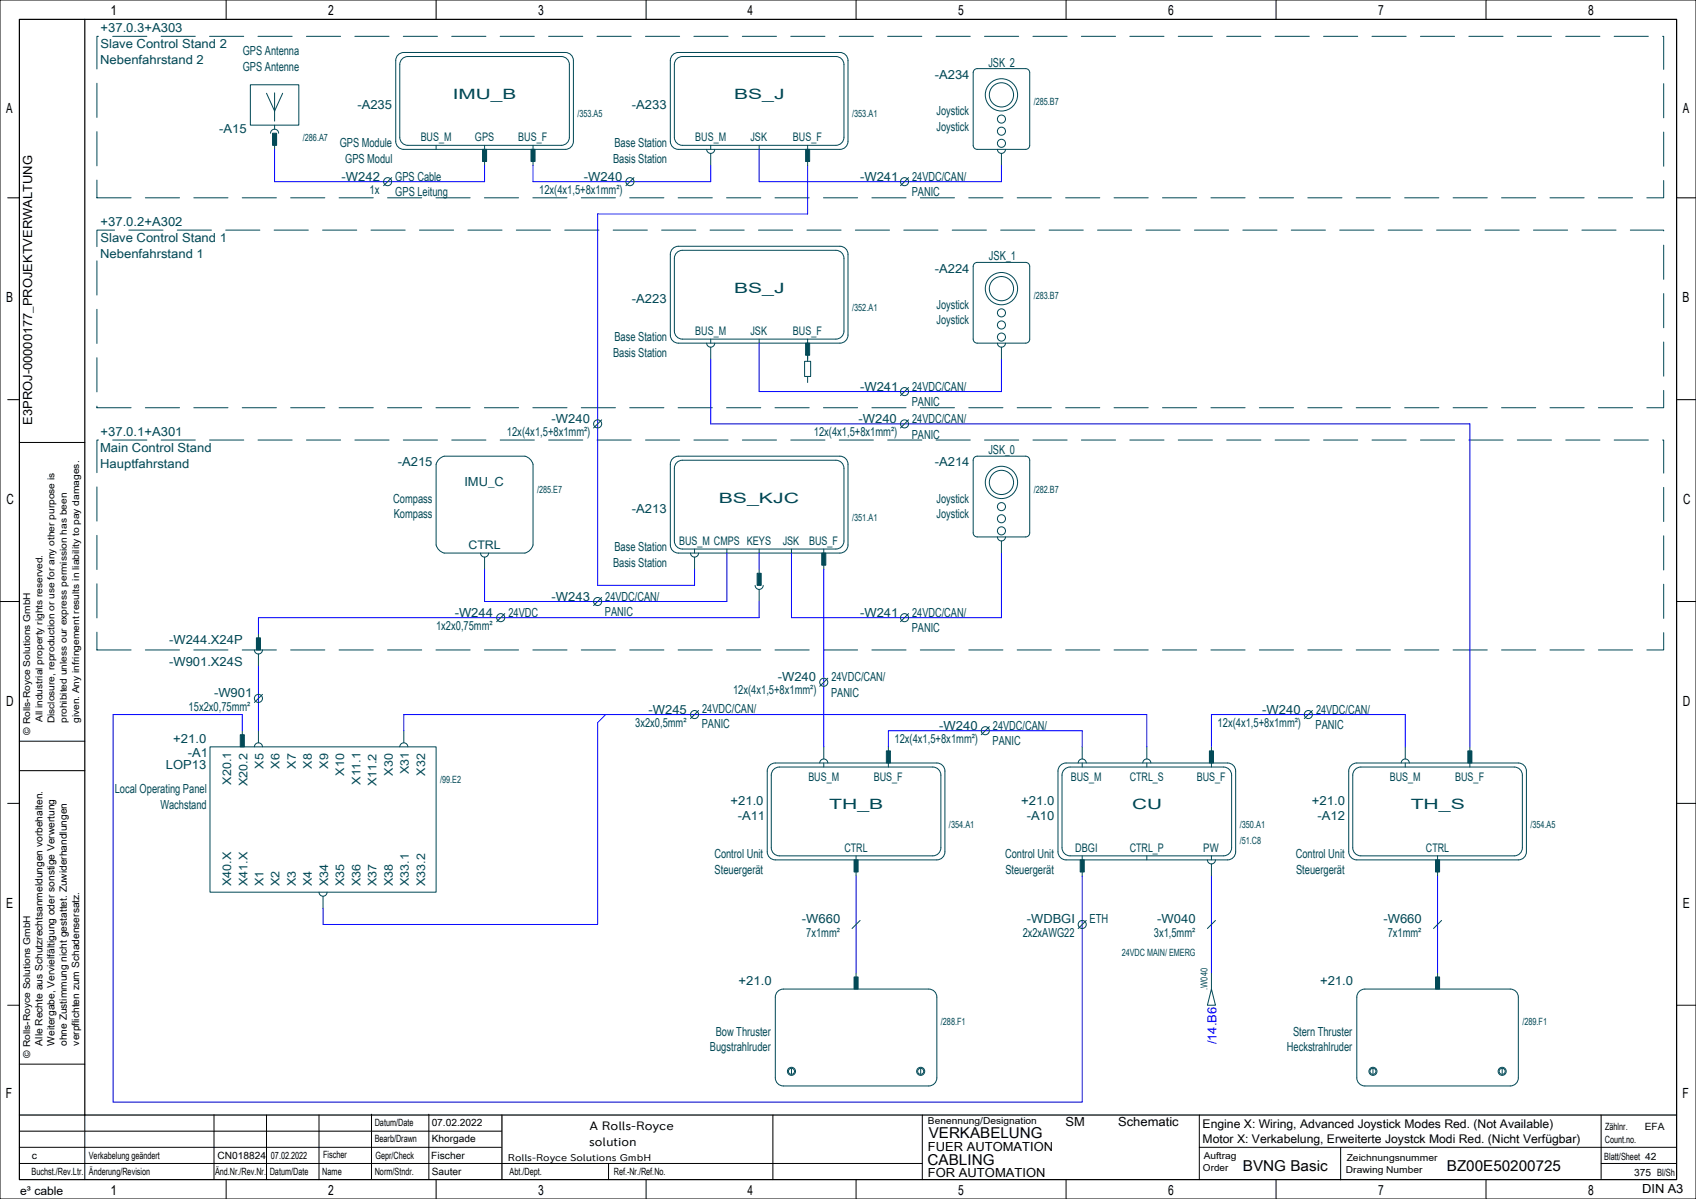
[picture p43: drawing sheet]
<svg xmlns="http://www.w3.org/2000/svg" width="420mm" height="297mm" viewBox="0 0 420 297" stroke-linecap="round" stroke-linejoin="round" font-family="sans-serif">
<defs><g id="words">
<g font-size="3.7">
<text x="230" y="282">VERKABELUNG</text>
<text x="229.7" y="288.5">CABLING</text>
<text x="307.8" y="290">BVNG Basic</text>
<text x="358.3" y="290">BZ00E50200725</text>
</g>
<g font-size="3.5">
<text x="27.3" y="3.8">1</text>
<text x="81.3" y="3.8">2</text>
<text x="133.3" y="3.8">3</text>
<text x="185.1" y="3.8">4</text>
<text x="237.3" y="3.8">5</text>
<text x="289.3" y="3.8">6</text>
<text x="341.3" y="3.8">7</text>
<text x="393.3" y="3.8">8</text>
<text x="1.5" y="28.1">A</text>
<text x="416.7" y="28.1">A</text>
<text x="1.5" y="74.9">B</text>
<text x="416.7" y="74.9">B</text>
<text x="1.6" y="124.9">C</text>
<text x="416.8" y="124.9">C</text>
<text x="1.5" y="174.9">D</text>
<text x="416.7" y="174.9">D</text>
<text x="1.5" y="224.9">E</text>
<text x="416.7" y="224.9">E</text>
<text x="1.5" y="271.9">F</text>
<text x="416.7" y="271.9">F</text>
<text x="27.3" y="296">1</text>
<text x="81.3" y="296">2</text>
<text x="133.3" y="296">3</text>
<text x="185.1" y="296">4</text>
<text x="237.3" y="296">5</text>
<text x="289.3" y="296">6</text>
<text x="341.3" y="296">7</text>
<text x="393.3" y="296">8</text>
</g>
<g font-size="3.5" fill="#004855">
<text x="112.1" y="24.5">IMU_B</text>
<text x="181.8" y="24.5">BS_J</text>
<text x="181.8" y="72.5">BS_J</text>
<text x="178" y="124.5">BS_KJC</text>
<text x="205.3" y="200.5">TH_B</text>
<text x="280.3" y="200.5">CU</text>
<text x="349.3" y="200.5">TH_S</text>
</g>
<g font-size="3.1" fill="#004855">
<text x="24.9" y="8">+37.0.3+A303</text>
<text x="24.8" y="15.9">Nebenfahrstand 2</text>
<text x="24.9" y="12">Slave Control Stand 2</text>
<text x="60.1" y="13.6">GPS Antenna</text>
<text x="60.1" y="17.5">GPS Antenne</text>
<text x="244.8" y="16.5">JSK_2</text>
<text x="231.5" y="19.5">-A234</text>
<text x="88.5" y="27">-A235</text>
<text x="156.5" y="27">-A233</text>
<text x="231.9" y="28.5">Joystick</text>
<text x="54.3" y="33">-A15</text>
<text x="231.9" y="32.4">Joystick</text>
<text x="84.1" y="36.5">GPS Module</text>
<text x="85.5" y="40.4">GPS Modul</text>
<text x="151.8" y="40.4">Basis Station</text>
<text x="152.2" y="36.5">Base Station</text>
<text x="84.6" y="44.8">-W242</text>
<text x="91.5" y="48">1x</text>
<text x="97.9" y="44.8">GPS Cable</text>
<text x="133.5" y="48">12x(4x1,5+8x1mm²)</text>
<text x="144.6" y="44.8">-W240</text>
<text x="213" y="44.8">-W241</text>
<text x="225.9" y="44.8">24VDC/CAN/</text>
<text x="97.9" y="48.6">GPS Leitung</text>
<text x="225.8" y="48.6">PANIC</text>
<text x="24.9" y="56">+37.0.2+A302</text>
<text x="24.8" y="63.9">Nebenfahrstand 1</text>
<text x="24.9" y="60">Slave Control Stand 1</text>
<text x="244.9" y="64.5">JSK_1</text>
<text x="231.5" y="67.5">-A224</text>
<text x="156.5" y="75">-A223</text>
<text x="231.9" y="76.5">Joystick</text>
<text x="231.9" y="80.4">Joystick</text>
<text x="151.8" y="88.4">Basis Station</text>
<text x="152.2" y="84.5">Base Station</text>
<text x="213" y="96.8">-W241</text>
<text x="225.8" y="100.6">PANIC</text>
<text x="225.9" y="96.8">24VDC/CAN/</text>
<text x="136.6" y="104.7">-W240</text>
<text x="212.6" y="104.7">-W240</text>
<text x="225.9" y="104.7">24VDC/CAN/</text>
<text x="24.8" y="112">Main Control Stand</text>
<text x="24.9" y="108">+37.0.1+A301</text>
<text x="125.5" y="108">12x(4x1,5+8x1mm²)</text>
<text x="201.5" y="108">12x(4x1,5+8x1mm²)</text>
<text x="225.8" y="108.6">PANIC</text>
<text x="244.8" y="112.5">JSK_0</text>
<text x="24.8" y="115.9">Hauptfahrstand</text>
<text x="98.5" y="115.5">-A215</text>
<text x="231.5" y="115.5">-A214</text>
<text x="97.4" y="124.5">Compass</text>
<text x="115" y="120.5">IMU_C</text>
<text x="231.9" y="124.5">Joystick</text>
<text x="97.5" y="128.4">Kompass</text>
<text x="156.5" y="127">-A213</text>
<text x="231.9" y="128.4">Joystick</text>
<text x="152.2" y="136.5">Base Station</text>
<text x="151.8" y="140.4">Basis Station</text>
<text x="136.6" y="148.8">-W243</text>
<text x="149.9" y="148.8">24VDC/CAN/</text>
<text x="112.6" y="152.7">-W244</text>
<text x="125.9" y="152.7">24VDC</text>
<text x="149.8" y="152.6">PANIC</text>
<text x="213" y="152.7">-W241</text>
<text x="225.9" y="152.7">24VDC/CAN/</text>
<text x="41.9" y="159.5">-W244.X24P</text>
<text x="108" y="156">1x2x0,75mm²</text>
<text x="225.8" y="156.6">PANIC</text>
<text x="41.9" y="165">-W901.X24S</text>
<text x="53" y="172.7">-W901</text>
<text x="181.5" y="172">12x(4x1,5+8x1mm²)</text>
<text x="192.6" y="168.8">-W240</text>
<text x="205.8" y="172.6">PANIC</text>
<text x="205.9" y="168.8">24VDC/CAN/</text>
<text x="46.7" y="176">15x2x0,75mm²</text>
<text x="157.3" y="180">3x2x0,5mm²</text>
<text x="160.6" y="176.8">-W245</text>
<text x="173.9" y="176.5">24VDC/CAN/</text>
<text x="301.5" y="180">12x(4x1,5+8x1mm²)</text>
<text x="312.6" y="176.8">-W240</text>
<text x="325.9" y="176.8">24VDC/CAN/</text>
<text x="42.9" y="184">+21.0</text>
<text x="173.8" y="180.4">PANIC</text>
<text x="221.5" y="184">12x(4x1,5+8x1mm²)</text>
<text x="232.6" y="180.7">-W240</text>
<text x="245.8" y="184.6">PANIC</text>
<text x="245.9" y="180.7">24VDC/CAN/</text>
<text x="325.8" y="180.6">PANIC</text>
<text x="41.1" y="190.5">LOP13</text>
<text x="46.5" y="187.5">-A1</text>
<text x="28.4" y="196.5">Local Operating Panel</text>
<text x="39.7" y="200.4">Wachstand</text>
<text x="180.9" y="199.5">+21.0</text>
<text x="182.7" y="203">-A11</text>
<text x="252.9" y="199.5">+21.0</text>
<text x="254.3" y="203">-A10</text>
<text x="324.9" y="199.5">+21.0</text>
<text x="326.3" y="203">-A12</text>
<text x="176.9" y="212.5">Control Unit</text>
<text x="248.9" y="212.5">Control Unit</text>
<text x="320.9" y="212.5">Control Unit</text>
<text x="177" y="216.4">Steuergerät</text>
<text x="249" y="216.4">Steuergerät</text>
<text x="321" y="216.4">Steuergerät</text>
<text x="198.6" y="228.7">-W660</text>
<text x="199.7" y="232">7x1mm²</text>
<text x="253.3" y="232">2x2xAWG22</text>
<text x="254.3" y="228.7">-WDBGI</text>
<text x="269.8" y="228.7">ETH</text>
<text x="285.7" y="232">3x1,5mm²</text>
<text x="286.6" y="228.7">-W040</text>
<text x="342.6" y="228.7">-W660</text>
<text x="343.7" y="232">7x1mm²</text>
<text x="182.9" y="244">+21.0</text>
<text x="326.9" y="244">+21.0</text>
<text x="177.2" y="256.5">Bow Thruster</text>
<text x="320.2" y="256.5">Stern Thruster</text>
<text x="175.8" y="260.4">Bugstrahlruder</text>
<text x="318.7" y="260.4">Heckstrahlruder</text>
</g>
<g font-size="3.1">
<text x="8" y="105.2" transform="rotate(-90 8 105.2)">E3PROJ-00000177_PROJEKTVERWALTUNG</text>
<text x="263.9" y="279">SM</text>
<text x="276.9" y="279">Schematic</text>
<text x="229.8" y="285">FUER AUTOMATION</text>
<text x="229.8" y="291.5">FOR AUTOMATION</text>
<text x="406.7" y="295.5">DIN A3</text>
</g>
<text font-size="3.1" fill="#00f" x="301.3" y="258.7" transform="rotate(-90 301.3 258.7)">/14.B6</text>
<g font-size="3">
<text x="146" y="280">A Rolls-Royce</text>
<text x="297.8" y="279.5">Engine X: Wiring, Advanced Joystick Modes Red. (Not Available)</text>
<text x="145.9" y="284">solution</text>
<text x="297.8" y="283.1">Motor X: Verkabelung, Erweiterte Joystck Modi Red. (Nicht Verfügbar)</text>
</g>
<g font-size="2.9" fill="#004855">
<text x="104.2" y="35">BUS_M</text>
<text x="117.6" y="35">GPS</text>
<text x="128.4" y="35">BUS_F</text>
<text x="172.2" y="35">BUS_M</text>
<text x="185.8" y="35">JSK</text>
<text x="196.4" y="35">BUS_F</text>
<text x="172.2" y="83">BUS_M</text>
<text x="185.8" y="83">JSK</text>
<text x="196.4" y="83">BUS_F</text>
<text x="116" y="136">CTRL</text>
<text x="168.2" y="135">BUS_M CMPS KEYS</text>
<text x="193.8" y="135">JSK</text>
<text x="200.4" y="135">BUS_F</text>
<text x="65.3" y="190.5" transform="rotate(-90 65.3 190.5)">X5</text>
<text x="69.2" y="190.5" transform="rotate(-90 69.2 190.5)">X6</text>
<text x="73.3" y="190.5" transform="rotate(-90 73.3 190.5)">X7</text>
<text x="77.2" y="190.5" transform="rotate(-90 77.2 190.5)">X8</text>
<text x="81.3" y="190.5" transform="rotate(-90 81.3 190.5)">X9</text>
<text x="101.3" y="191.8" transform="rotate(-90 101.3 191.8)">X31</text>
<text x="57.2" y="194.4" transform="rotate(-90 57.2 194.4)">X20.1</text>
<text x="61.2" y="194.7" transform="rotate(-90 61.2 194.7)">X20.2</text>
<text x="85.3" y="192.1" transform="rotate(-90 85.3 192.1)">X10</text>
<text x="89.2" y="194.4" transform="rotate(-90 89.2 194.4)">X11.1</text>
<text x="93.3" y="194.7" transform="rotate(-90 93.3 194.7)">X11.2</text>
<text x="97.2" y="192.1" transform="rotate(-90 97.2 192.1)">X30</text>
<text x="105.2" y="192.1" transform="rotate(-90 105.2 192.1)">X32</text>
<text x="200.2" y="193.5">BUS_M</text>
<text x="216.4" y="193.5">BUS_F</text>
<text x="265.2" y="193.5">BUS_M</text>
<text x="279.8" y="193.5">CTRL_S</text>
<text x="296.4" y="193.5">BUS_F</text>
<text x="344.2" y="193.5">BUS_M</text>
<text x="360.4" y="193.5">BUS_F</text>
<text x="209.1" y="211">CTRL</text>
<text x="266.3" y="211">DBGI</text>
<text x="279.8" y="211">CTRL_P</text>
<text x="298" y="211">PW</text>
<text x="353.1" y="211">CTRL</text>
<text x="57.2" y="219.5" transform="rotate(-90 57.2 219.5)">X40.X</text>
<text x="61.2" y="219.5" transform="rotate(-90 61.2 219.5)">X41.X</text>
<text x="65.3" y="219.5" transform="rotate(-90 65.3 219.5)">X1</text>
<text x="69.2" y="219.5" transform="rotate(-90 69.2 219.5)">X2</text>
<text x="73.3" y="219.5" transform="rotate(-90 73.3 219.5)">X3</text>
<text x="77.2" y="219.5" transform="rotate(-90 77.2 219.5)">X4</text>
<text x="81.3" y="219.5" transform="rotate(-90 81.3 219.5)">X34</text>
<text x="85.3" y="219.5" transform="rotate(-90 85.3 219.5)">X35</text>
<text x="89.2" y="219.5" transform="rotate(-90 89.2 219.5)">X36</text>
<text x="93.3" y="219.5" transform="rotate(-90 93.3 219.5)">X37</text>
<text x="97.2" y="219.5" transform="rotate(-90 97.2 219.5)">X38</text>
<text x="101.3" y="219.5" transform="rotate(-90 101.3 219.5)">X33.1</text>
<text x="105.2" y="219.5" transform="rotate(-90 105.2 219.5)">X33.2</text>
</g>
<text font-size="2.9" x="5" y="296">e³ cable</text>
<g font-size="2.5" fill="#004855">
<text x="143" y="29">/353.A5</text>
<text x="211" y="29">/353.A1</text>
<text x="256" y="26">/285.B7</text>
<text x="75" y="35">/286.A7</text>
<text x="211" y="77">/352.A1</text>
<text x="256" y="74">/283.B7</text>
<text x="133" y="122">/285.E7</text>
<text x="256" y="122">/282.B7</text>
<text x="211" y="129">/351.A1</text>
<text x="109" y="194">/99.E2</text>
<text x="235" y="205">/354.A1</text>
<text x="307" y="205">/350.A1</text>
<text x="307" y="209">/51.C8</text>
<text x="379" y="205">/354.A5</text>
<text x="277.8" y="236.9">24VDC MAIN/ EMERG</text>
<text x="233" y="254">/288.F1</text>
<text x="377" y="254">/289.F1</text>
</g>
<g font-size="2.5">
<text x="10.5" y="259" transform="rotate(-90 10.5 259)">Alle Rechte aus Schutzrechtsanmeldungen vorbehalten.</text>
<text x="13.5" y="259" transform="rotate(-90 13.5 259)">Weitergabe, Vervielfältigung oder sonstige Verwertung</text>
<text x="16.6" y="259.1" transform="rotate(-90 16.6 259.1)">ohne Zustimmung nicht gestattet. Zuwiderhandlungen</text>
<text x="19.6" y="259" transform="rotate(-90 19.6 259)">verpflichten zum Schadensersatz.</text>
<text x="92.8" y="279">Datum/Date</text>
<text x="106.9" y="279">07.02.2022</text>
<text x="397.5" y="280">Zählnr.</text>
<text x="407.3" y="280">EFA</text>
<text x="7.9" y="287">c</text>
<text x="22" y="287">Verkabelung geändert</text>
<text x="53.9" y="287">CN018824</text>
<text x="67.1" y="287">07.02.2022</text>
<text x="80" y="286.8">Fischer</text>
<text x="92.8" y="283">Bearb/Drawn</text>
<text x="93" y="287">Gepr/Check</text>
<text x="106.8" y="287">Fischer</text>
<text x="106.9" y="283">Khorgade</text>
<text x="397.3" y="287.3">Blatt/Sheet 42</text>
<text x="397.4" y="283">Count.no.</text>
<text x="7.8" y="291">Buchst./Rev.Ltr.</text>
<text x="22" y="291">Änderung/Revision</text>
<text x="53.3" y="291">Änd.Nr./Rev.Nr.</text>
<text x="66.8" y="291">Datum/Date</text>
<text x="79.8" y="291">Name</text>
<text x="92.8" y="291">Norm/Stndr.</text>
<text x="106.9" y="291">Sauter</text>
<text x="126.2" y="291">Abt./Dept.</text>
<text x="152" y="291">Ref.-Nr./Ref.No.</text>
<text x="404.7" y="291.2">375 Bl/Sh</text>
</g>
<text font-size="2.4" x="125.8" y="287.5">Rolls-Royce Solutions GmbH</text>
<g font-size="2.3">
<text x="10.5" y="178.9" transform="rotate(-90 10.5 178.9)">All industrial property rights reserved.</text>
<text x="13.5" y="179.2" transform="rotate(-90 13.5 179.2)">Disclosure, reproduction or use for any other purpose is</text>
<text x="16.6" y="179.1" transform="rotate(-90 16.6 179.1)">prohibited unless our express permission has been</text>
<text x="19.6" y="179.1" transform="rotate(-90 19.6 179.1)">given. Any infringement results in liability to pay damages.</text>
<text x="7.5" y="182" transform="rotate(-90 7.5 182)">© Rolls-Royce Solutions GmbH</text>
<text x="7.5" y="262" transform="rotate(-90 7.5 262)">© Rolls-Royce Solutions GmbH</text>
<text x="229.8" y="278.5">Benennung/Designation</text>
<text x="298.1" y="287">Auftrag</text>
<text x="333.5" y="287.5">Zeichnungsnummer</text>
<text x="297.9" y="290">Order</text>
<text x="333.3" y="290.5">Drawing Number</text>
</g>
<text font-size="2.3" fill="#004855" x="299" y="245.2" transform="rotate(-90 299 245.2)">.W040</text>
</g></defs>
<g fill="none" stroke="#000" stroke-width=".25">
<path d="M0 0h420v297h-420zM56 0v4.8M108 0v4.8M160 0v4.8M212 0v4.8M264 0v4.8M316 0v4.8M368 0v4.8M1.9 49h2.9M415.2 49h4.8M1.9 99h2.9M415.2 99h4.8"/>
<path d="M4.8 109.6h16.2M0 149h4.8M415.2 149h4.7M1.9 199h2.9M4.8 190.9h16.2M4.8 183.6h16.2M415.2 199h4.8M1.9 249h2.9M415.2 249h4.8M4.8 263.6h16.2M21 276.2v16M53 276.1v16"/>
<path d="M66 276.2v16M79 276.2v16M92 276v16M106.2 276v16M191.4 276.2v16M228.4 276.2v16M297 276.2v16M396.5 276.2v15.8M4.8 284.2h119.4M4.8 288.2h223.6M4.8 280.2h119.4M56 292.2v4.8"/>
<path d="M108 292.2v4.8M150.7 288.2v4M160 292.2v4.8M212 292.2v4.8M264 292.2v4.8M297 284.2h118.2M316 292.2v4.8M332 284.3v8M368 292.2v4.8M396.5 288.2h18.7"/>
</g>
<path d="M4.8 4.8h410.4v287.4h-410.4zM21 4.8v271.4M4.8 276.2h410.4M124.3 276.2v15.9" fill="none" stroke="#000" stroke-width=".3"/>
<path d="M24 9h388v40h-388zM24 57h388v44h-388zM24 109h388v52h-388z" fill="none" stroke="#004855" stroke-width=".25" stroke-dasharray="8.5 3.5"/>
<g fill="none" stroke="#004855" stroke-width=".25">
<path d="M98.6 13.6l.9-.5 .5-.1h40a2 2 0 0 1 2 2v20a2 2 0 0 1-2 2h-40a2 2 0 0 1-2-2v-20l.1-.5zM99.6 14.6l.9-.5 .5-.1h38a2 2 0 0 1 2 2v18a2 2 0 0 1-2 2h-38a2 2 0 0 1-2-2v-18l.1-.5zM166.6 13.6l.9-.5 .5-.1h40a2 2 0 0 1 2 2v20a2 2 0 0 1-2 2h-40a2 2 0 0 1-2-2v-20l.1-.5zM167.6 14.6l.9-.5 .5-.1h38a2 2 0 0 1 2 2v18a2 2 0 0 1-2 2h-38a2 2 0 0 1-2-2v-18l.1-.5zM241.3 17.3l.7-.3h12a1 1 0 0 1 1 1v18a1 1 0 0 1-1 1h-12a1 1 0 0 1-1-1v-18zM62 21h12v10h-12zM66 23.1l2 4.4 2-4.4M67 33a1 1 0 0 1 1-1 1 1 0 0 1 1 1M68 23v7M68 31v1M68 36v1M108 36v1"/>
<path d="M120 36v1M132 36v1M175 37a1 1 0 0 0 1 1 1 1 0 0 0 1-1M176 36v1M176 38v3M188 36v1M200 36v1M247 37a1 1 0 0 0 1 1 1 1 0 0 0 1-1M248 38v3M97 44l-2 2M120 40v1M132 40v1"/>
<path d="M157 44l-2 2M200 40v1M225 44l-2 2M166.6 61.6l.9-.5 .5-.1h40a2 2 0 0 1 2 2v20a2 2 0 0 1-2 2h-40a2 2 0 0 1-2-2v-20l.1-.5zM167.6 62.6l.9-.5 .5-.1h38a2 2 0 0 1 2 2v18a2 2 0 0 1-2 2h-38a2 2 0 0 1-2-2v-18l.1-.5zM241.3 65.3l.7-.3h12a1 1 0 0 1 1 1v18a1 1 0 0 1-1 1h-12a1 1 0 0 1-1-1v-18zM175 85a1 1 0 0 0 1 1 1 1 0 0 0 1-1M176 84v1M176 86v3M188 84v1M199.2 89.5h1.5v3.8h-1.5zM200 84v1"/>
<path d="M200 88v1.5M200 93.3v1.5M225 96l-2 2M247 85a1 1 0 0 0 1 1 1 1 0 0 0 1-1M248 86v3M108.7 113.7l1.3-.7h20l1.3 .7 .7 1.3v20l-.7 1.3-1.3 .7h-20l-1.3-.7-.7-1.3v-20zM149 104l-2 2M166.6 113.6l.9-.5 .5-.1h40a2 2 0 0 1 2 2v20a2 2 0 0 1-2 2h-40a2 2 0 0 1-2-2v-20l.1-.5zM167.6 114.6l.9-.5 .5-.1h38a2 2 0 0 1 2 2v18a2 2 0 0 1-2 2h-38a2 2 0 0 1-2-2v-18l.1-.5zM225 104l-2 2M241.3 113.3l.7-.3h12a1 1 0 0 1 1 1v18a1 1 0 0 1-1 1h-12a1 1 0 0 1-1-1v-18zM119 137a1 1 0 0 0 1 1 1 1 0 0 0 1-1"/>
<path d="M120 138v3M171 137a1 1 0 0 0 1 1 1 1 0 0 0 1-1M172 136v1M172 138v3M180 136v1M188 136v1M196 136v1M204 136v1M247 133a1 1 0 0 0 1 1 1 1 0 0 0 1-1M248 134v3M64 157v1M125 152l-2 2"/>
<path d="M149 148l-2 2M187 145a1 1 0 0 0 1 1 1 1 0 0 0 1-1M188 141v1M188 146v3M204 140v1M225 152l-2 2M63 161a1 1 0 0 0 1 1 1 1 0 0 0 1-1M64 162v3M65 172l-2 2M173 176l-2 2M205 168l-2 2M245 180l-2 2"/>
<path d="M325 176l-2 2M52 185h56v36h-56zM60 181v1M63 185a1 1 0 0 1 1-1 1 1 0 0 1 1 1M64 181v3M99 185a1 1 0 0 1 1-1 1 1 0 0 1 1 1M100 181v3M190.6 189.6l.9-.5 .5-.1h40a2 2 0 0 1 2 2v20a2 2 0 0 1-2 2h-40a2 2 0 0 1-2-2v-20l.1-.5zM191.6 190.6l.9-.5 .5-.1h38a2 2 0 0 1 2 2v18a2 2 0 0 1-2 2h-38a2 2 0 0 1-2-2v-18l.1-.5zM203 189a1 1 0 0 1 1-1 1 1 0 0 1 1 1M204 185v3M204 189v1"/>
<path d="M220 185v1M220 189v1M262.6 189.6l.9-.5 .5-.1h40a2 2 0 0 1 2 2v20a2 2 0 0 1-2 2h-40a2 2 0 0 1-2-2v-20l.1-.5zM263.6 190.6l.9-.5 .5-.1h38a2 2 0 0 1 2 2v18a2 2 0 0 1-2 2h-38a2 2 0 0 1-2-2v-18l.1-.5zM267 189a1 1 0 0 1 1-1 1 1 0 0 1 1 1M268 185v3M268 189v1M283 189a1 1 0 0 1 1-1 1 1 0 0 1 1 1M284 185v3M284 189v1M300 185v1M300 189v1"/>
<path d="M334.6 189.6l.9-.5 .5-.1h40a2 2 0 0 1 2 2v20a2 2 0 0 1-2 2h-40a2 2 0 0 1-2-2v-20l.1-.5zM335.6 190.6l.9-.5 .5-.1h38a2 2 0 0 1 2 2v18a2 2 0 0 1-2 2h-38a2 2 0 0 1-2-2v-18l.1-.5zM347 189a1 1 0 0 1 1-1 1 1 0 0 1 1 1M348 185v3M348 189v1M364 185v1M364 189v1M212 212v1M212 216v1M268 212v1M268 216v1M284 212v1"/>
<path d="M299 213a1 1 0 0 0 1 1 1 1 0 0 0 1-1M300 212v1M300 214v3M356 212v1M356 216v1M79 221a1 1 0 0 0 1 1 1 1 0 0 0 1-1M80 222v3M213 228l-2 2M269 228l-2 2M301 228l-2 2M357 228l-2 2M192.6 245.6l.9-.5 .5-.1h36a2 2 0 0 1 2 2v20a2 2 0 0 1-2 2h-36a2 2 0 0 1-2-2v-20l.1-.5z"/>
<path d="M212 241v1M300 245l1 4h-2zM300 241v4M336.6 245.6l.9-.5 .5-.1h36a2 2 0 0 1 2 2v20a2 2 0 0 1-2 2h-36a2 2 0 0 1-2-2v-20l.1-.5zM356 241v1M196 264.8v1.2M228 264.8v1.2M340 264.8v1.2M372 264.8v1.2"/>
<circle cx="248" cy="23.5" r="4"/>
<circle cx="248" cy="23.5" r="3"/>
<circle cx="248" cy="35.5" r="1"/>
<circle cx="248" cy="32.5" r="1"/>
<circle cx="248" cy="29.5" r="1"/>
<circle cx="96" cy="45" r="1"/>
<circle cx="156" cy="45" r="1"/>
<circle cx="224" cy="45" r="1"/>
<circle cx="248" cy="71.5" r="4"/>
<circle cx="248" cy="71.5" r="3"/>
<circle cx="248" cy="77.5" r="1"/>
<circle cx="224" cy="97" r="1"/>
<circle cx="248" cy="83.5" r="1"/>
<circle cx="248" cy="80.5" r="1"/>
<circle cx="148" cy="105" r="1"/>
<circle cx="224" cy="105" r="1"/>
<circle cx="248" cy="119.5" r="4"/>
<circle cx="248" cy="119.5" r="3"/>
<circle cx="248" cy="131.5" r="1"/>
<circle cx="248" cy="125.5" r="1"/>
<circle cx="248" cy="128.5" r="1"/>
<circle cx="124" cy="153" r="1"/>
<circle cx="148" cy="149" r="1"/>
<circle cx="224" cy="153" r="1"/>
<circle cx="64" cy="173" r="1"/>
<circle cx="172" cy="177" r="1"/>
<circle cx="204" cy="169" r="1"/>
<circle cx="324" cy="177" r="1"/>
<circle cx="244" cy="181" r="1"/>
<circle cx="268" cy="229" r="1"/>
<circle cx="196" cy="265.4" r="1"/>
<circle cx="196" cy="265.4" r=".75"/>
<circle cx="228" cy="265.4" r=".75"/>
<circle cx="228" cy="265.4" r="1"/>
<circle cx="340" cy="265.4" r="1"/>
<circle cx="340" cy="265.4" r=".75"/>
<circle cx="372" cy="265.4" r=".75"/>
<circle cx="372" cy="265.4" r="1"/>
</g>
<g fill="#004855" stroke="#004855" stroke-width=".25">
<path d="M187.5 142h1v3h-1z" fill-rule="evenodd"/>
<path d="M63.5 158h1v3h-1z" fill-rule="evenodd"/>
<path d="M363.5 186h1v3h-1z" fill-rule="evenodd"/>
<path d="M219.5 186h1v3h-1z" fill-rule="evenodd"/>
<path d="M131.5 37h1v3h-1z" fill-rule="evenodd"/>
<path d="M67.5 33h1v3h-1z" fill-rule="evenodd"/>
<path d="M119.5 37h1v3h-1z" fill-rule="evenodd"/>
<path d="M199.5 37h1v3h-1z" fill-rule="evenodd"/>
<path d="M211.5 242h1v3h-1z" fill-rule="evenodd"/>
<path d="M355.5 242h1v3h-1z" fill-rule="evenodd"/>
<path d="M59.5 182h1v3h-1z" fill-rule="evenodd"/>
<path d="M267.5 213h1v3h-1z" fill-rule="evenodd"/>
<path d="M203.5 137h1v3h-1z" fill-rule="evenodd"/>
<path d="M355.5 213h1v3h-1z" fill-rule="evenodd"/>
<path d="M211.5 213h1v3h-1z" fill-rule="evenodd"/>
<path d="M199.5 85h1v3h-1z" fill-rule="evenodd"/>
<path d="M299.5 186h1v3h-1z" fill-rule="evenodd"/>
</g>
<g fill="none" stroke="#00f" stroke-width=".25">
<path d="M68 37v8h52v-4M188 37v8h60v-4M132 41v4h44v-4M200 41v12h-52v92h24v-4M176 89v16h188v80M188 85v12h60v-8M180 137v12h-60v-8M188 137v4M196 137v16h52v-16M188 149v4h-124v4M204 141v44M64 165v16"/>
<path d="M150 177l-2 2v50h-68v-4M60 181v-4h-32v96h240v-56M100 181v-4h184v8M220 185v-4h48v4M300 185v-8h48v8M212 217v24M300 217v24M356 217v24"/>
</g>
<use href="#words"/>
</svg>
